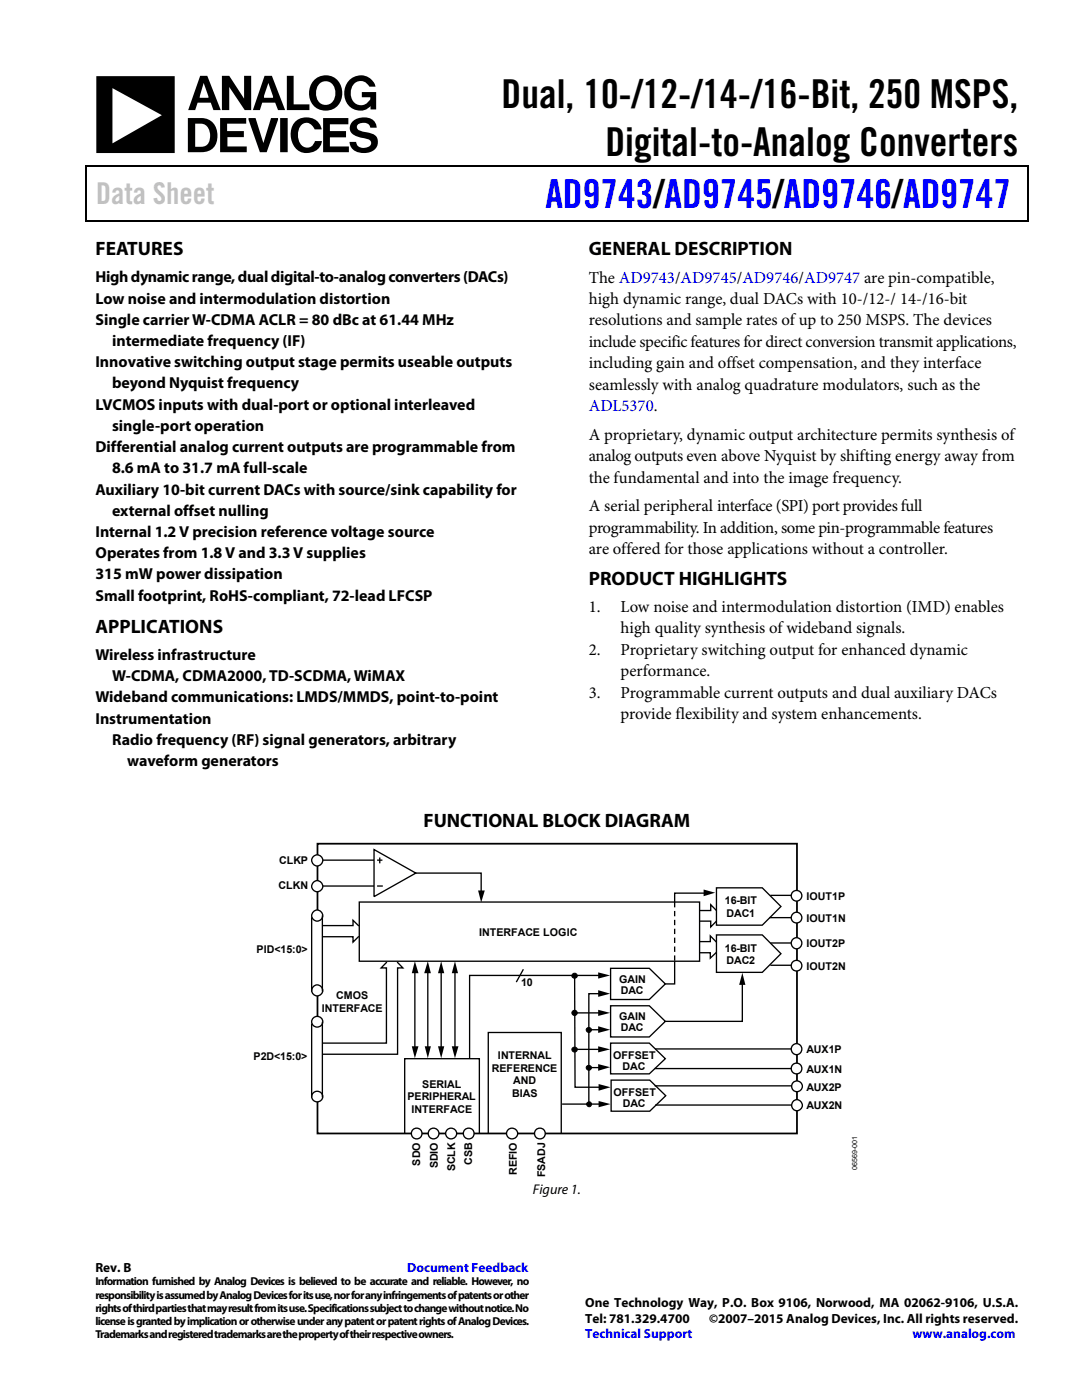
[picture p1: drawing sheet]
<svg xmlns="http://www.w3.org/2000/svg" width="216mm" height="279mm" viewBox="0 0 216 279" stroke-linecap="round" stroke-linejoin="round" font-family="sans-serif">
<defs><g id="words">
<g font-size="7.9">
<text x="100.1" y="21.6">Dual, 10-/12-/14-/16-Bit, 250 MSPS,</text>
<text x="120.8" y="31.1">Digital-to-Analog Converters</text>
</g>
<text font-size="7.9" fill="#00f" x="108.8" y="41.5">AD9743/AD9745/AD9746/AD9747</text>
<text font-size="6" fill="#c0c0c0" x="19.2" y="40.8">Data Sheet</text>
<g font-size="3.9">
<text x="19" y="50.9">FEATURES</text>
<text x="117.5" y="50.9">GENERAL DESCRIPTION</text>
<text x="117.5" y="116.7">PRODUCT HIGHLIGHTS</text>
<text x="19" y="126.3">APPLICATIONS</text>
<text x="84.5" y="165">FUNCTIONAL BLOCK DIAGRAM</text>
</g>
<g font-size="3.3">
<text x="117.5" y="56.4">The AD9743/AD9745/AD9746/AD9747 are pin-compatible,</text>
<text x="117.5" y="60.7">high dynamic range, dual DACs with 10-/12-/ 14-/16-bit</text>
<text x="117.5" y="65">resolutions and sample rates of up to 250 MSPS. The devices</text>
<text x="117.5" y="69.2">include specific features for direct conversion transmit applications,</text>
<text x="117.5" y="73.5">including gain and offset compensation, and they interface</text>
<text x="117.5" y="77.8">seamlessly with analog quadrature modulators, such as the</text>
<text x="117.5" y="87.7">A proprietary, dynamic output architecture permits synthesis of</text>
<text x="117.5" y="92">analog outputs even above Nyquist by shifting energy away from</text>
<text x="117.5" y="96.3">the fundamental and into the image frequency.</text>
<text x="117.5" y="102">A serial peripheral interface (SPI) port provides full</text>
<text x="117.5" y="106.3">programmability. In addition, some pin-programmable features</text>
<text x="117.5" y="110.5">are offered for those applications without a controller.</text>
<text x="117.5" y="122.1">1.</text>
<text x="123.8" y="122.1">Low noise and intermodulation distortion (IMD) enables</text>
<text x="117.5" y="130.7">2.</text>
<text x="123.8" y="126.4">high quality synthesis of wideband signals.</text>
<text x="123.8" y="130.7">Proprietary switching output for enhanced dynamic</text>
<text x="123.8" y="135">performance.</text>
<text x="117.5" y="139.3">3.</text>
<text x="123.8" y="139.3">Programmable current outputs and dual auxiliary DACs</text>
<text x="123.8" y="143.5">provide flexibility and system enhancements.</text>
</g>
<text font-size="3.3" fill="#00f" x="117.5" y="82.1">ADL5370.</text>
<g font-size="3.2">
<text x="19" y="56.4">High dynamic range, dual digital-to-analog converters (DACs)</text>
<text x="19" y="60.6">Low noise and intermodulation distortion</text>
<text x="19" y="64.8">Single carrier W-CDMA ACLR = 80 dBc at 61.44 MHz</text>
<text x="22.4" y="69.1">intermediate frequency (IF)</text>
<text x="19" y="73.3">Innovative switching output stage permits useable outputs</text>
<text x="22.4" y="77.5">beyond Nyquist frequency</text>
<text x="19" y="81.8">LVCMOS inputs with dual-port or optional interleaved</text>
<text x="22.4" y="86">single-port operation</text>
<text x="19" y="90.2">Differential analog current outputs are programmable from</text>
<text x="22.4" y="94.5">8.6 mA to 31.7 mA full-scale</text>
<text x="19" y="98.7">Auxiliary 10-bit current DACs with source/sink capability for</text>
<text x="19" y="107.2">Internal 1.2 V precision reference voltage source</text>
<text x="22.4" y="102.9">external offset nulling</text>
<text x="19" y="111.4">Operates from 1.8 V and 3.3 V supplies</text>
<text x="19" y="115.6">315 mW power dissipation</text>
<text x="19" y="119.9">Small footprint, RoHS-compliant, 72-lead LFCSP</text>
<text x="19" y="131.7">Wireless infrastructure</text>
<text x="22.4" y="136">W-CDMA, CDMA2000, TD-SCDMA, WiMAX</text>
<text x="19" y="140.2">Wideband communications: LMDS/MMDS, point-to-point</text>
<text x="19" y="144.4">Instrumentation</text>
<text x="22.4" y="148.6">Radio frequency (RF) signal generators, arbitrary</text>
<text x="25.4" y="152.9">waveform generators</text>
</g>
<text font-size="2.8" x="106.3" y="238.4">Figure 1.</text>
<g font-size="2.6">
<text x="19" y="253.8">Rev. B</text>
<text x="116.8" y="260.9">One Technology Way, P.O. Box 9106, Norwood, MA 02062-9106, U.S.A.</text>
<text x="116.8" y="263.9">Tel: 781.329.4700</text>
<text x="141.5" y="263.9">©2007–2015 Analog Devices, Inc. All rights reserved.</text>
</g>
<g font-size="2.6" fill="#00f">
<text x="81.3" y="253.8">Document Feedback</text>
<text x="116.8" y="267">Technical Support</text>
<text x="182.1" y="267">www.analog.com</text>
</g>
<g font-size="2.3">
<text x="19" y="256.5">Information furnished by Analog Devices is believed to be accurate and reliable. However, no</text>
<text x="19" y="259.2">responsibility is assumed by Analog Devices for its use, nor for any infringements of patents or other</text>
<text x="19" y="261.8">rights of third parties that may result from its use. Specifications subject to change without notice. No</text>
<text x="19" y="264.4">license is granted by implication or otherwise under any patent or patent rights of Analog Devices.</text>
<text x="19" y="267.1">Trademarks and registered trademarks are the property of their respective owners.</text>
</g>
<g font-size="2.1">
<text x="55.7" y="172.3">CLKP</text>
<text x="55.6" y="177.4">CLKN</text>
<text x="160.9" y="179.6">IOUT1P</text>
<text x="144.6" y="180.5">16-BIT</text>
<text x="145" y="183">DAC1</text>
<text x="160.9" y="183.9">IOUT1N</text>
<text x="51.2" y="190.2">PID&lt;15:0&gt;</text>
<text x="95.6" y="186.8">INTERFACE LOGIC</text>
<text x="144.6" y="189.9">16-BIT</text>
<text x="160.9" y="189.1">IOUT2P</text>
<text x="104" y="196.9">10</text>
<text x="123.5" y="196.2">GAIN</text>
<text x="145" y="192.4">DAC2</text>
<text x="160.9" y="193.5">IOUT2N</text>
<text x="64.2" y="202">INTERFACE</text>
<text x="67.1" y="199.5">CMOS</text>
<text x="123.5" y="203.6">GAIN</text>
<text x="123.9" y="198.3">DAC</text>
<text x="123.9" y="205.7">DAC</text>
<text x="50.6" y="211.5">P2D&lt;15:0&gt;</text>
<text x="98.2" y="213.9">REFERENCE</text>
<text x="99.4" y="211.4">INTERNAL</text>
<text x="122.3" y="211.3">OFFSET</text>
<text x="124.2" y="213.5">DAC</text>
<text x="160.9" y="210.2">AUX1P</text>
<text x="160.9" y="214.1">AUX1N</text>
<text x="81.3" y="219.6">PERIPHERAL</text>
<text x="84.3" y="217.1">SERIAL</text>
<text x="102.2" y="218.9">BIAS</text>
<text x="102.4" y="216.4">AND</text>
<text x="122.4" y="218.8">OFFSET</text>
<text x="124.3" y="220.9">DAC</text>
<text x="160.9" y="217.7">AUX2P</text>
<text x="160.9" y="221.3">AUX2N</text>
<text x="82.1" y="222.1">INTERFACE</text>
<text x="83.9" y="232.6" transform="rotate(-90 83.9 232.6)">SDO</text>
<text x="87.3" y="233.2" transform="rotate(-90 87.3 233.2)">SDIO</text>
<text x="90.8" y="233.8" transform="rotate(-90 90.8 233.8)">SCLK</text>
<text x="94.2" y="232.5" transform="rotate(-90 94.2 232.5)">CSB</text>
<text x="103.1" y="234.5" transform="rotate(-90 103.1 234.5)">REFIO</text>
<text x="108.8" y="235" transform="rotate(-90 108.8 235)">FSADJ</text>
</g>
<text font-size="1.4" x="171" y="233.6" transform="rotate(-90 171 233.6)">06569-001</text>
</g></defs>
<g fill="#000">
<path d="M17 33h.3v.9h-.3zM204.9 33h.4v.9h-.4zM82.5 43.9h.3v.4h-.3zM204.9 43.9h.4v.4h-.4z"/>
<path d="M44.3 15.1h1.4l3 4.6v-4.6h1.4v6.9h-1.3l-3.1-4.6v4.6h-1.4zM57.2 15.1h1.4v5.7h3.1v1.2h-4.5zM52.8 15.1h1.5l2.6 6.9h-1.4l-.6-1.5h-2.6l-.4 1.5h-1.4zM39.9 15.1h1.5l2.6 6.9h-1.4l-.5-1.5h-2.7l-.5 1.5h-1.4zM62.7 16a3.3 3.3 0 0 1 3.7-.7 3.3 3.3 0 0 1 1.9 3.3 3.4 3.4 0 0 1-4 3.4 3.4 3.4 0 0 1-2.4-4.6zM69.5 16.2a3.1 3.1 0 0 1 3.1-1.1 3.1 3.1 0 0 1 2.3 2.2h-1.2a1.92 1.92 0 0 0-2-1.1 1.92 1.92 0 0 0-1.6 1.6 2.28 2.28 0 0 0 2.6 3.1l.5-.3a1.25 1.25 0 0 0 .7-1.2h-1.7v-1h2.9v3.4h-1.2v-.6a3 3 0 0 1-3.1 .7 3 3 0 0 1-2-2.5 3.9 3.9 0 0 1 .7-3.2zM19.2 15.2h15.7v15.3h-15.7zM49.6 23.6h1.4l1.6 5 1.5-5h1.4v.3l-2.3 6.5h-1.3l-2.3-6.5zM64.5 23.6h5v1.2h-3.7v1.4h3.2v1.2h-3.2v1.8h3.8v1.2h-5.1zM43.9 23.6h5.2v1.1h-3.8v1.5h3.4v1.2h-3.3v1.8h3.8v1.2h-5.3zM37.5 23.6h2.1a3.3 3.3 0 0 1 3.8 3.5 2.95 2.95 0 0 1-3.2 3.3h-2.7zM55.9 23.6h1.5v6.8h-1.5zM58.7 24.5a3.1 3.1 0 0 1 3.2-1.1 3.1 3.1 0 0 1 2.3 2.4h-1.4a1.66 1.66 0 0 0-1.8-1.3 1.66 1.66 0 0 0-1.5 1.7 2.48 2.48 0 0 0 1.8 3.3 1.59 1.59 0 0 0 1.5-1.3h1.4v.1a3.1 3.1 0 0 1-3.2 2.3 3.1 3.1 0 0 1-2.9-2.7 4 4 0 0 1 .6-3.4zM70.3 24.3a3.4 3.4 0 0 1 4.4-.1l.3 .4 .2 .9h-1.3a1.49 1.49 0 0 0-2.6-.5 .83 .83 0 0 0 .7 1.2l1.1 .2a2.38 2.38 0 0 1 2.3 1.4 2.32 2.32 0 0 1-2.7 2.7 2.43 2.43 0 0 1-3-2.2h1.4a1.41 1.41 0 0 0 2.1 1.1 .85 .85 0 0 0 .9-.7 .85 .85 0 0 0-.8-1l-1.7-.4a1.84 1.84 0 0 1-1.6-2.6zM53.6 16.6l-.9 2.5v.4h1.8zM40.6 16.6l-.8 2.9h1.8zM63.8 16.7a2.74 2.74 0 0 0 .4 4.1 2.02 2.02 0 0 0 2.7-2.2 1.97 1.97 0 0 0-.9-2.1 1.97 1.97 0 0 0-2.2 .2zM22.4 17.6v11l9.9-5.6zM38.9 24.7v4.6h.7a1.91 1.91 0 0 0 2.3-2.3 2.18 2.18 0 0 0-2.8-2.3z"/>
</g>
<path d="M17.1 33.9v10.4M204.9 33.2h-187.9M205.1 33.9v10.4M17 44.1h65.7M82.8 44.1h122.1" fill="none" stroke="#000" stroke-width=".34"/>
<path d="M63.4 168.4h95.6v57.8h-95.6z" fill="#fff" stroke="#000" stroke-width=".35"/>
<path d="M81.8 174.2h14.2v3.9" fill="none" stroke="#000" stroke-width=".27"/>
<path d="M95.4 177.7h1.3l-.7 2.4z" fill="#000"/>
<path d="M74.6 169.5v9.4l8.4-4.7zM75.2 171.7h1.1zM75.8 171.1v1.2zM75.2 176.8h1.2z" fill="#fff"/>
<path d="M64.4 171.7h10.2M64.4 176.8h10.2M74.6 169.5l8.4 4.7-8.4 4.7zM75.2 171.7h1.1M75.2 176.8h1.2M75.8 171.1v1.2M139.7 183.8h2.1v1.2l1.2-1.2M139.7 181.7h2.1v-1.1l1.2 1.1" fill="none" stroke="#000" stroke-width=".27"/>
<path d="M143 177.2h9.1l3.7 3.7-3.7 3.7h-9.1z" fill-rule="evenodd" fill="#fff" stroke="#000" stroke-width=".27"/>
<path d="M139.6 187.9h2.1v-1.1l1.3 1.2M143 190.1l-1.3 1.1v-1.1h-2.1" fill="none" stroke="#000" stroke-width=".27"/>
<path d="M143 186.6h9.1l3.7 3.7-3.7 3.8h-9.1z" fill-rule="evenodd" fill="#fff" stroke="#000" stroke-width=".27"/>
<path d="M140.7 178.2h-6.1v18.2h-2" fill="none" stroke="#000" stroke-width=".27"/>
<path d="M140.4 177.5l2.3 .7-2.3 .7z" fill="#000"/>
<path d="M71.7 180h67.9v11.8h-67.9z" fill-rule="evenodd" fill="#fff" stroke="#000" stroke-width=".27"/>
<path d="M134.6 180v12" fill="none" stroke="#000" stroke-width=".27" stroke-dasharray="1.1 .7" stroke-linecap="butt"/>
<path d="M148.1 196.1v7.7h-15.4" fill="none" stroke="#000" stroke-width=".27"/>
<path d="M148.1 194.1l.6 2.5h-1.2z" fill="#000"/>
<g fill="#fff" stroke="#000" stroke-width=".27">
<path d="M121.8 193.3h7.8l3.2 3.1-3.2 3.1h-7.8z" fill-rule="evenodd"/>
<path d="M121.8 200.7h7.8l3.2 3.1-3.2 3.1h-7.8z" fill-rule="evenodd"/>
<path d="M121.8 208.2h7.8l3.2 3.1-3.2 3h-7.8z" fill-rule="evenodd"/>
<path d="M121.9 215.6h7.7l3.2 3.1-3.2 3.1h-7.7z" fill-rule="evenodd"/>
</g>
<g fill="none" stroke="#000" stroke-width=".27">
<path d="M153.7 178.7h5.2M64.3 184.7h6.1v-1l1.2 1.1M71.6 186.9l-1.2 1.1v-1.1h-6.1M77.2 192l-1.1 1.2h1v15h-12.7M79.2 192l1.2 1.2h-1.1v17.2h-15M82.8 193.8v15.5M85.4 193.8v15.5M88 193.8v15.5M90.8 193.8v15.5M104.4 193.4l-1.4 2.6M114.7 194.9v22.1h5.2M119.8 198.3h-2.3v22"/>
<path d="M119.8 194.7h-26.1v16.6M153.5 183.1h5.4M153.7 188.2h5.2M153.7 192.6h5.3M114.7 209.4h5.1M114.7 202.1h5.1M117.5 213.1h2.3M117.5 205.5h2.3M130.6 213.3h28.3M130.6 216.7h28.3M130.7 209.3h28.4M112.2 220.3h7.7"/>
<path d="M130.7 220.5h28.2"/>
</g>
<g fill="#000">
<path d="M82.8 191.8l.7 2.4h-1.3zM85.4 191.8l.6 2.4h-1.4zM88 191.8l.6 2.4h-1.2zM90.8 191.8l.6 2.4h-1.3zM119.4 197.6l2.4 .7-2.4 .6zM119.4 194.1l2.4 .6-2.4 .6zM82.2 208.8h1.3l-.7 2.4zM84.8 208.8h1.2l-.6 2.4zM87.4 208.8h1.2l-.6 2.4zM90.1 208.8h1.4l-.7 2.4zM119.4 212.4l2.4 .6-2.4 .7zM119.4 208.8l2.4 .6-2.4 .6z"/>
<path d="M119.4 204.8l2.4 .7-2.4 .6zM119.4 201.5l2.4 .6-2.4 .7zM119.4 216.3l2.4 .7-2.4 .7zM119.4 219.7l2.4 .6-2.4 .7z"/>
</g>
<g fill="#000" stroke="#000" stroke-width=".2">
<circle cx="114.7" cy="194.7" r=".52"/>
<circle cx="114.7" cy="202.1" r=".53"/>
<circle cx="114.7" cy="209.5" r=".51"/>
<circle cx="117.5" cy="205.5" r=".51"/>
<circle cx="117.5" cy="213.1" r=".51"/>
<circle cx="117.5" cy="220.4" r=".48"/>
</g>
<g fill="#fff" stroke="#000" stroke-width=".27">
<circle cx="63.3" cy="176.9" r="1.1"/>
<circle cx="63.3" cy="171.7" r="1.11"/>
</g>
<path d="M62.9 183.2h.9v14.1h-.9z" fill-rule="evenodd" fill="#fff" stroke="#fff" stroke-width=".27"/>
<g fill="#fff" stroke="#000" stroke-width=".27">
<circle cx="63.3" cy="182.7" r="1.1"/>
<circle cx="63.3" cy="197.7" r="1.1"/>
</g>
<path d="M62.2 183v14.9M64.3 182.7v15.2" fill="none" stroke="#000" stroke-width=".27"/>
<path d="M62.9 204.4h.9v14.1h-.9z" fill-rule="evenodd" fill="#fff" stroke="#fff" stroke-width=".27"/>
<g fill="#fff" stroke="#000" stroke-width=".27">
<circle cx="63.3" cy="203.9" r="1.09"/>
<circle cx="63.3" cy="218.8" r="1.08"/>
</g>
<path d="M62.2 204.3v14.7M64.3 203.9v15.1M95.7 226.1v-14.8h-14.9v14.9M97.4 226.1v-20h14.6v20" fill="none" stroke="#000" stroke-width=".27"/>
<g fill="#fff" stroke="#000" stroke-width=".27">
<circle cx="83.1" cy="226.2" r="1.07"/>
<circle cx="86.5" cy="226.2" r="1.08"/>
<circle cx="90" cy="226.2" r="1.09"/>
<circle cx="93.5" cy="226.2" r="1.08"/>
<circle cx="102.2" cy="226.2" r="1.09"/>
<circle cx="107.7" cy="226.2" r="1.08"/>
<circle cx="158.9" cy="209.4" r="1.08"/>
<circle cx="158.9" cy="213.2" r="1.07"/>
<circle cx="159" cy="216.8" r="1.08"/>
<circle cx="159" cy="220.6" r="1.09"/>
<circle cx="158.9" cy="192.7" r="1.07"/>
<circle cx="158.9" cy="188.3" r="1.09"/>
<circle cx="158.9" cy="183.1" r="1.06"/>
<circle cx="158.9" cy="178.8" r="1.06"/>
</g>
<use href="#words"/>
</svg>
